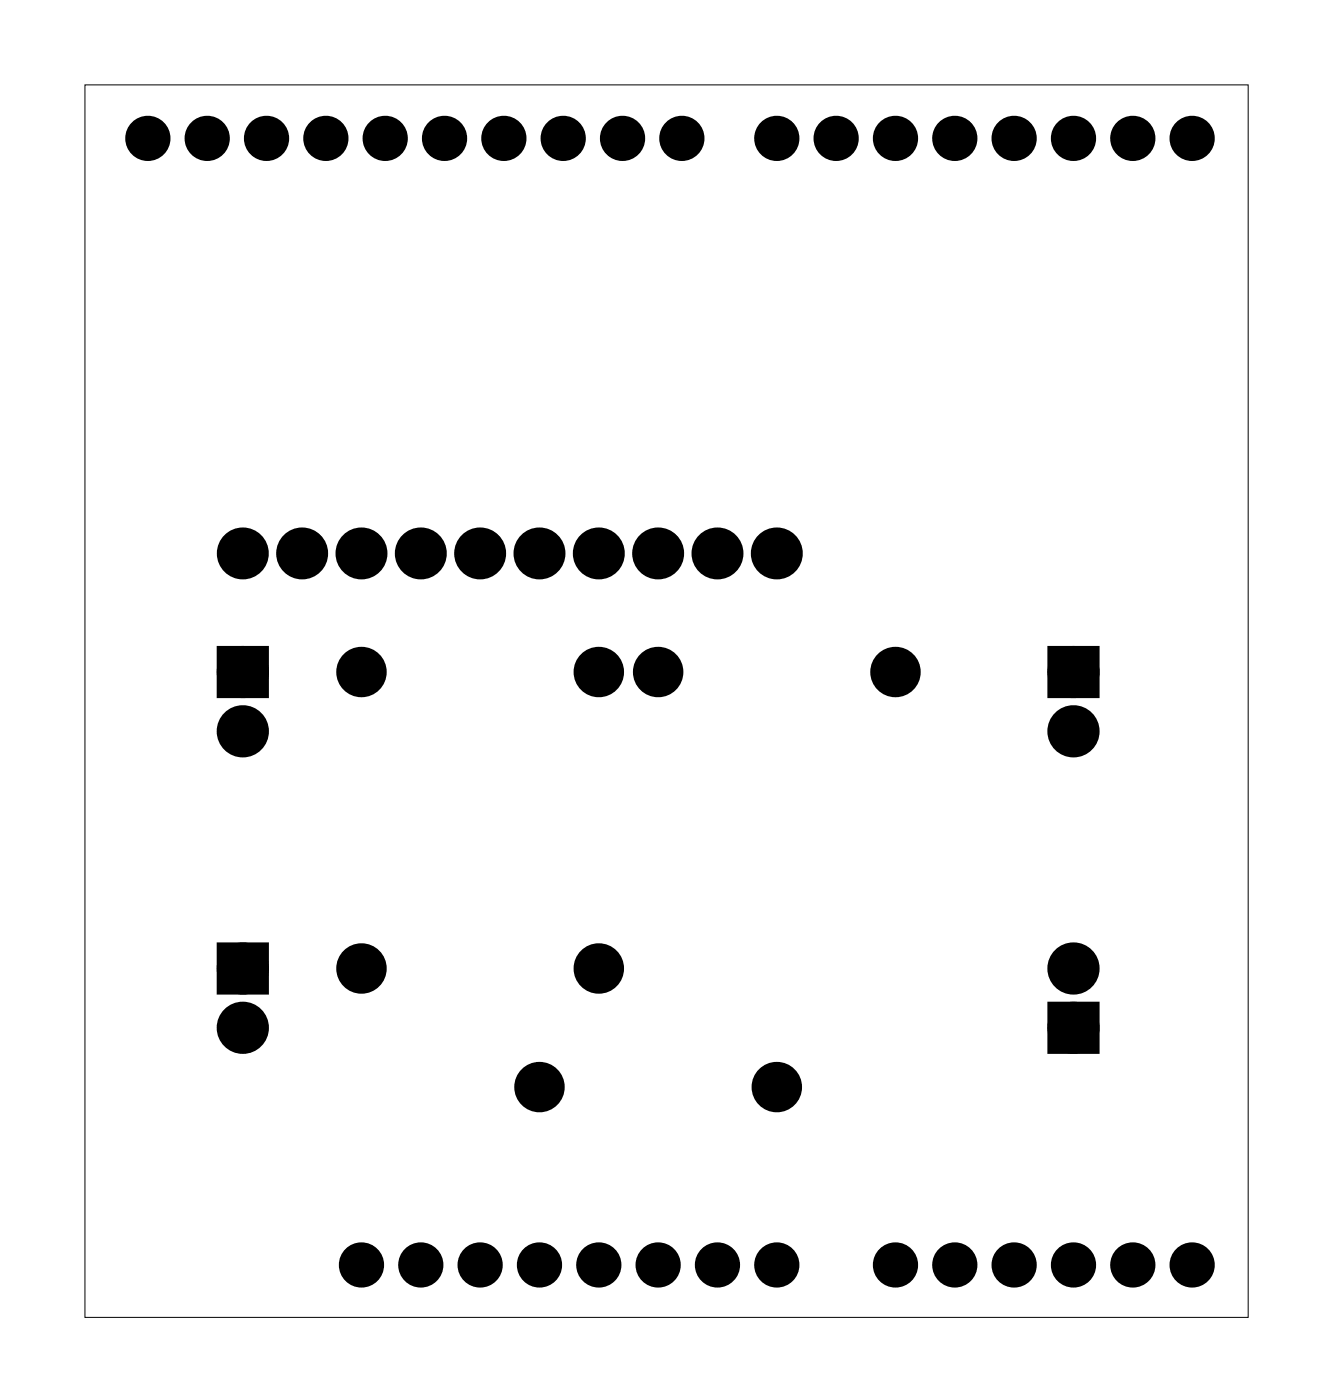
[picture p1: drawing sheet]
<svg xmlns="http://www.w3.org/2000/svg" width="57mm" height="60mm" viewBox="0 0 57 60" stroke-linecap="round" stroke-linejoin="round" font-family="sans-serif">
<path d="M3.6 3.6h49.8v52.8h-49.8z" fill="none" stroke="#000" stroke-width=".04"/>
<g fill="#000">
<path d="M9.7 28.1h1.4v1.4h-1.4zM45.2 28.1h1.5v1.4h-1.5zM9.7 40.8h1.4v1.4h-1.4zM45.2 43.3h1.5v1.5h-1.5z"/>
<circle cx="10.4" cy="23.7" r=".76"/>
<circle cx="12.9" cy="23.7" r=".76"/>
<circle cx="15.5" cy="23.7" r=".76"/>
<circle cx="18" cy="23.7" r=".76"/>
<circle cx="20.6" cy="23.7" r=".76"/>
<circle cx="23.1" cy="23.7" r=".76"/>
<circle cx="25.6" cy="23.7" r=".76"/>
<circle cx="28.2" cy="23.7" r=".76"/>
<circle cx="30.7" cy="23.7" r=".76"/>
<circle cx="33.3" cy="23.7" r=".76"/>
</g>
<g fill="none" stroke="#000" stroke-width=".7" stroke-linecap="butt">
<circle cx="10.4" cy="23.7" r=".76"/>
<circle cx="12.9" cy="23.7" r=".76"/>
<circle cx="15.5" cy="23.7" r=".76"/>
<circle cx="18" cy="23.7" r=".76"/>
<circle cx="20.6" cy="23.7" r=".76"/>
<circle cx="23.1" cy="23.7" r=".76"/>
<circle cx="25.6" cy="23.7" r=".76"/>
<circle cx="28.2" cy="23.7" r=".76"/>
<circle cx="30.7" cy="23.7" r=".76"/>
<circle cx="33.3" cy="23.7" r=".76"/>
</g>
<g fill="none" stroke="#000" stroke-width=".76" stroke-linecap="butt">
<path d="M9.7 28.1h1.4v1.4h-1.4zM45.2 28.1h1.5v1.4h-1.5zM9.7 40.8h1.4v1.4h-1.4zM45.2 43.3h1.5v1.5h-1.5z"/>
<circle cx="10.4" cy="31.3" r=".74"/>
<circle cx="10.4" cy="28.8" r=".74"/>
<circle cx="15.5" cy="28.8" r=".7"/>
<circle cx="25.6" cy="28.8" r=".7"/>
<circle cx="28.2" cy="28.8" r=".7"/>
<circle cx="38.3" cy="28.8" r=".7"/>
<circle cx="46" cy="31.3" r=".74"/>
<circle cx="46" cy="28.8" r=".74"/>
<circle cx="10.4" cy="44" r=".74"/>
<circle cx="10.4" cy="41.5" r=".74"/>
<circle cx="15.5" cy="41.5" r=".7"/>
<circle cx="23.1" cy="46.6" r=".7"/>
<circle cx="25.6" cy="41.5" r=".7"/>
<circle cx="33.3" cy="46.6" r=".7"/>
<circle cx="46" cy="44" r=".74"/>
<circle cx="46" cy="41.5" r=".74"/>
</g>
<g fill="#000">
<circle cx="6.3" cy="5.9" r=".66"/>
<circle cx="8.9" cy="5.9" r=".66"/>
<circle cx="11.4" cy="5.9" r=".66"/>
<circle cx="14" cy="5.9" r=".66"/>
<circle cx="16.5" cy="5.9" r=".66"/>
<circle cx="19" cy="5.9" r=".66"/>
<circle cx="21.6" cy="5.9" r=".66"/>
<circle cx="24.1" cy="5.9" r=".66"/>
<circle cx="26.7" cy="5.9" r=".66"/>
<circle cx="29.2" cy="5.9" r=".66"/>
<circle cx="33.3" cy="5.9" r=".66"/>
<circle cx="35.8" cy="5.9" r=".66"/>
<circle cx="38.3" cy="5.9" r=".66"/>
<circle cx="40.9" cy="5.9" r=".66"/>
<circle cx="43.4" cy="5.9" r=".66"/>
<circle cx="46" cy="5.9" r=".66"/>
<circle cx="48.5" cy="5.9" r=".66"/>
<circle cx="51" cy="5.9" r=".66"/>
<circle cx="10.4" cy="31.3" r=".74"/>
<circle cx="10.4" cy="28.8" r=".74"/>
<circle cx="15.5" cy="28.8" r=".7"/>
<circle cx="25.6" cy="28.8" r=".7"/>
<circle cx="28.2" cy="28.8" r=".7"/>
<circle cx="38.3" cy="28.8" r=".7"/>
<circle cx="46" cy="31.3" r=".74"/>
<circle cx="46" cy="28.8" r=".74"/>
<circle cx="10.4" cy="44" r=".74"/>
<circle cx="10.4" cy="41.5" r=".74"/>
<circle cx="15.5" cy="54.2" r=".66"/>
<circle cx="15.5" cy="41.5" r=".7"/>
<circle cx="18" cy="54.2" r=".66"/>
<circle cx="20.6" cy="54.2" r=".66"/>
<circle cx="23.1" cy="54.2" r=".66"/>
<circle cx="23.1" cy="46.6" r=".7"/>
<circle cx="25.6" cy="54.2" r=".66"/>
<circle cx="25.6" cy="41.5" r=".7"/>
<circle cx="28.2" cy="54.2" r=".66"/>
<circle cx="30.7" cy="54.2" r=".66"/>
<circle cx="33.3" cy="54.2" r=".66"/>
<circle cx="33.3" cy="46.6" r=".7"/>
<circle cx="38.3" cy="54.2" r=".66"/>
<circle cx="40.9" cy="54.2" r=".66"/>
<circle cx="43.4" cy="54.2" r=".66"/>
<circle cx="46" cy="41.5" r=".74"/>
<circle cx="46" cy="44" r=".74"/>
<circle cx="46" cy="54.2" r=".66"/>
<circle cx="48.5" cy="54.2" r=".66"/>
<circle cx="51" cy="54.2" r=".66"/>
</g>
<g fill="none" stroke="#000" stroke-width=".61" stroke-linecap="butt">
<circle cx="6.3" cy="5.9" r=".66"/>
<circle cx="8.9" cy="5.9" r=".66"/>
<circle cx="11.4" cy="5.9" r=".66"/>
<circle cx="14" cy="5.9" r=".66"/>
<circle cx="16.5" cy="5.9" r=".66"/>
<circle cx="19" cy="5.9" r=".66"/>
<circle cx="21.6" cy="5.9" r=".66"/>
<circle cx="24.1" cy="5.9" r=".66"/>
<circle cx="26.7" cy="5.9" r=".66"/>
<circle cx="29.2" cy="5.9" r=".66"/>
<circle cx="33.3" cy="5.9" r=".66"/>
<circle cx="35.8" cy="5.9" r=".66"/>
<circle cx="38.3" cy="5.9" r=".66"/>
<circle cx="40.9" cy="5.9" r=".66"/>
<circle cx="43.4" cy="5.9" r=".66"/>
<circle cx="46" cy="5.9" r=".66"/>
<circle cx="48.5" cy="5.9" r=".66"/>
<circle cx="51" cy="5.9" r=".66"/>
<circle cx="15.5" cy="54.2" r=".66"/>
<circle cx="18" cy="54.2" r=".66"/>
<circle cx="20.6" cy="54.2" r=".66"/>
<circle cx="23.1" cy="54.2" r=".66"/>
<circle cx="25.6" cy="54.2" r=".66"/>
<circle cx="28.2" cy="54.2" r=".66"/>
<circle cx="30.7" cy="54.2" r=".66"/>
<circle cx="33.3" cy="54.2" r=".66"/>
<circle cx="38.3" cy="54.2" r=".66"/>
<circle cx="40.9" cy="54.2" r=".66"/>
<circle cx="43.4" cy="54.2" r=".66"/>
<circle cx="46" cy="54.2" r=".66"/>
<circle cx="48.5" cy="54.2" r=".66"/>
<circle cx="51" cy="54.2" r=".66"/>
</g>
</svg>
